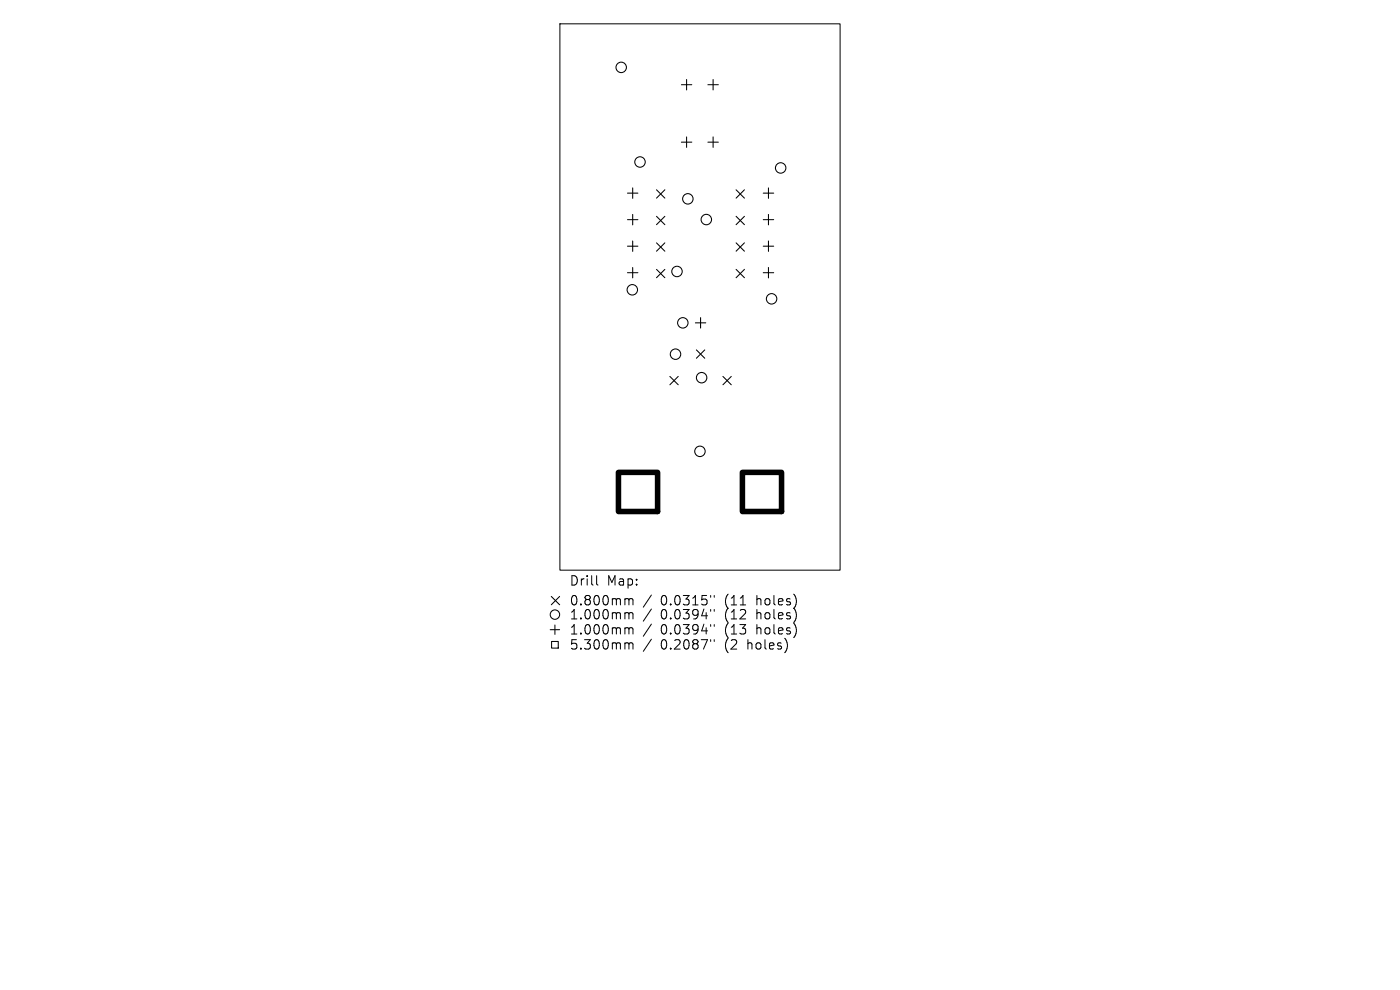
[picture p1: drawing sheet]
<svg xmlns="http://www.w3.org/2000/svg" width="297mm" height="210mm" viewBox="0 0 297 210" stroke-linecap="round" stroke-linejoin="round" font-family="sans-serif">
<defs><g id="words">
<g font-size="2.8">
<text x="120.7" y="124.5">Drill</text>
<text x="128.7" y="124.5">Map:</text>
<text x="120.7" y="128.7">0.800mm</text>
<text x="120.7" y="131.7">1.000mm</text>
<text x="140.2" y="128.7">0.0315&quot;</text>
<text x="140.2" y="131.7">0.0394&quot;</text>
<text x="153.9" y="128.7">(11</text>
<text x="153.9" y="131.7">(12</text>
<text x="160.8" y="128.7">holes)</text>
<text x="160.8" y="131.7">holes)</text>
<text x="120.7" y="134.9">1.000mm</text>
<text x="140.2" y="134.9">0.0394&quot;</text>
<text x="153.9" y="134.9">(13</text>
<text x="160.8" y="134.9">holes)</text>
<text x="120.7" y="138.1">5.300mm</text>
<text x="140.2" y="138.1">0.2087&quot;</text>
<text x="153.9" y="138.1">(2</text>
<text x="158.9" y="138.1">holes)</text>
</g>
</g></defs>
<g fill="none" stroke="#000" stroke-width=".21">
<path d="M118.8 5.1h59.4v115.8h-59.4zM126.6 122.1v1.7l.3 .3M132.9 127h.2l.3 .3M132.9 130h.2l.3 .2M132.9 133.2l.4 .1 .1 .1M132.9 136.4l.4 .1 .1 .1M133.4 127.3l.3-.3 .5 .1 .1 1.2M133.4 127.3v1M133.4 130.2v1.1M133.4 133.4v1.1M133.4 136.6v1.1M133.4 130.2l.3-.2 .5 .1 .1 1.2"/>
<path d="M133.4 133.4l.3-.2 .5 .1 .1 1.2M133.4 136.6l.3-.2 .5 .1 .1 1.2M138.2 126.2l-1.7 2.6M138.2 129.2l-1.7 2.6M138.2 132.4l-1.7 2.6M138.2 135.6l-1.7 2.6M150.8 126.3v.4M150.8 129.3v.4M150.8 132.5v.4M150.8 135.7v.4M151.5 126.3v.4M151.5 129.3v.4"/>
<path d="M151.5 132.5v.4M151.5 135.7v.4"/>
</g>
<g fill="none" stroke="#000" stroke-width=".22">
<path d="M144.5 18h2.3M145.7 16.9v2.2M150.2 18h2.2M151.3 16.9v2.2M134.2 39.9v2.2M144.5 30.2h2.3M145.7 29v2.3M150.2 30.2h2.2M151.3 29v2.3M163 39.9v2.2M133.1 41h2.2M133.1 46.6h2.2"/>
<path d="M133.1 52.2h2.2M133.1 57.9h2.2M134.2 45.5v2.2M134.2 51.1v2.2M134.2 56.7v2.3M139.3 40.3l1.7 1.7M139.3 45.9l1.7 1.8M139.3 51.5l1.7 1.8M139.3 57.1l1.7 1.8M141 40.3l-1.7 1.7M141 45.9l-1.7 1.8M141 51.5l-1.7 1.8"/>
<path d="M141 57.1l-1.7 1.8M156.2 40.3l1.7 1.7M156.2 45.9l1.7 1.8M156.2 51.5l1.7 1.8M156.2 57.1l1.7 1.8M157.9 40.3l-1.7 1.7M157.9 45.9l-1.7 1.8M157.9 51.5l-1.7 1.8M157.9 57.1l-1.7 1.8M161.9 41h2.2M161.9 46.6h2.2M161.9 52.2h2.2"/>
<path d="M161.9 57.9h2.2M163 45.5v2.2M163 51.1v2.2M163 56.7v2.3M142.1 79.9l1.8 1.7M143.9 79.9l-1.8 1.7M147.5 68.5h2.2M147.7 74.2l1.8 1.8M148.6 67.4v2.2M149.5 74.2l-1.8 1.8M153.4 79.9l1.7 1.7M155.1 79.9l-1.7 1.7"/>
<path d="M116.7 133.6h2M117 126.5l1.7 1.8M117 136.1h1.4v1.4h-1.4zM117.7 132.6v2M118.7 126.5l-1.7 1.8"/>
<circle cx="131.8" cy="14.3" r="1.11"/>
<circle cx="135.8" cy="34.4" r="1.11"/>
<circle cx="165.6" cy="35.6" r="1.11"/>
<circle cx="143.6" cy="57.6" r="1.11"/>
<circle cx="145.9" cy="42.2" r="1.11"/>
<circle cx="149.8" cy="46.6" r="1.11"/>
<circle cx="134.1" cy="61.5" r="1.11"/>
<circle cx="143.3" cy="75.1" r="1.11"/>
<circle cx="144.9" cy="68.5" r="1.11"/>
<circle cx="163.7" cy="63.4" r="1.11"/>
<circle cx="148.5" cy="95.7" r="1.11"/>
<circle cx="148.8" cy="80.1" r="1.11"/>
<circle cx="117.7" cy="130.4" r="1"/>
</g>
<path d="M131.2 100.2h8.3v8.3h-8.3zM157.5 100.2h8.3v8.3h-8.3z" fill="none" stroke="#000" stroke-width="1.2"/>
<use href="#words"/>
</svg>
